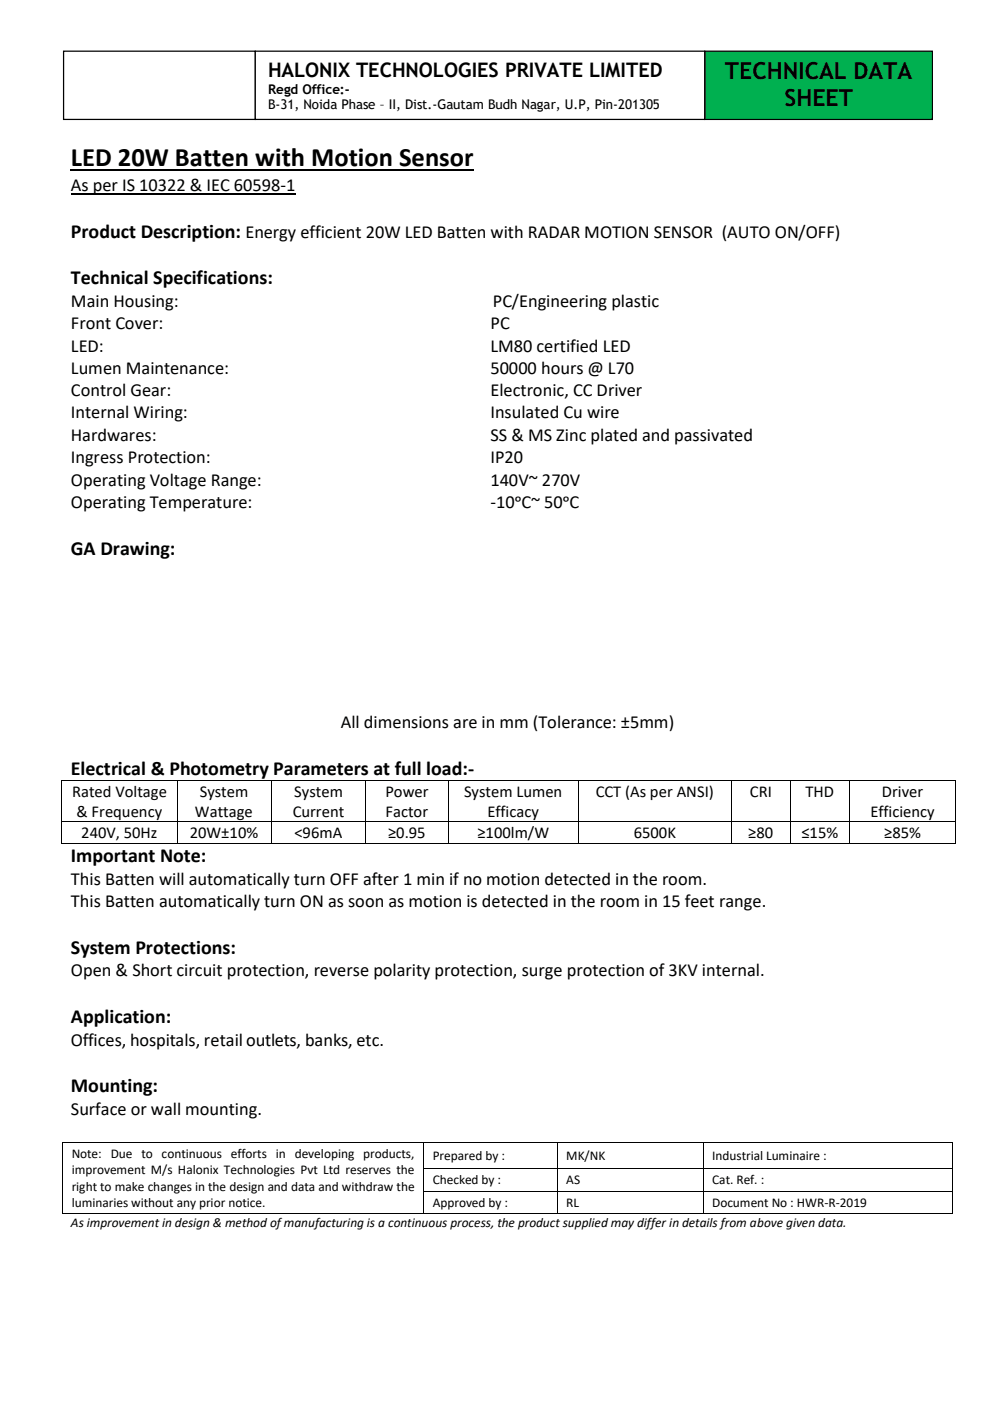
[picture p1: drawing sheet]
<svg xmlns="http://www.w3.org/2000/svg" width="210mm" height="297mm" viewBox="0 0 210 297" stroke-linecap="round" stroke-linejoin="round" font-family="sans-serif">
<defs><g id="words">
<text font-size="5.6" x="15" y="35.3">LED 20W Batten with Motion Sensor</text>
<g font-size="5">
<text x="153.7" y="16.7">TECHNICAL DATA</text>
<text x="166.3" y="22.4">SHEET</text>
</g>
<g font-size="4.2">
<text x="56.8" y="16.3">HALONIX TECHNOLOGIES PRIVATE LIMITED</text>
<text x="15" y="50.3">Product Description: Energy efficient 20W LED Batten with RADAR MOTION SENSOR (AUTO ON/OFF)</text>
<text x="15" y="60.2">Technical Specifications:</text>
<text x="15" y="117.5">GA Drawing:</text>
<text x="15" y="164.2">Electrical &amp; Photometry Parameters at full load:-</text>
<text x="15" y="182.8">Important Note:</text>
<text x="15" y="202.2">System Protections:</text>
<text x="15" y="216.8">Application:</text>
<text x="15" y="231.5">Mounting:</text>
</g>
<g font-size="3.9">
<text x="15" y="40.5">As per IS 10322 &amp; IEC 60598-1</text>
<text x="15" y="65">Main Housing:</text>
<text x="104.5" y="65">PC/Engineering plastic</text>
<text x="15" y="69.8">Front Cover:</text>
<text x="104" y="69.8">PC</text>
<text x="15" y="74.5">LED:</text>
<text x="104" y="74.5">LM80 certified LED</text>
<text x="15" y="79.3">Lumen Maintenance:</text>
<text x="15" y="84">Control Gear:</text>
<text x="104" y="79.3">50000 hours @ L70</text>
<text x="104" y="84">Electronic, CC Driver</text>
<text x="15" y="88.7">Internal Wiring:</text>
<text x="104" y="88.7">Insulated Cu wire</text>
<text x="15" y="93.4">Hardwares:</text>
<text x="104" y="93.4">SS &amp; MS Zinc plated and passivated</text>
<text x="15" y="98.2">Ingress Protection:</text>
<text x="104" y="98.2">IP20</text>
<text x="15" y="102.9">Operating Voltage Range:</text>
<text x="15" y="107.7">Operating Temperature:</text>
<text x="104" y="102.9">140V~ 270V</text>
<text x="104" y="107.7">-10ᵒC~ 50ᵒC</text>
<text x="72.2" y="154.3">All dimensions are in mm (Tolerance: ±5mm)</text>
<text x="15" y="187.6">This Batten will automatically turn OFF after 1 min if no motion detected in the room.</text>
<text x="15" y="192.3">This Batten automatically turn ON as soon as motion is detected in the room in 15 feet range.</text>
<text x="15" y="207">Open &amp; Short circuit protection, reverse polarity protection, surge protection of 3KV internal.</text>
<text x="15" y="221.6">Offices, hospitals, retail outlets, banks, etc.</text>
<text x="15" y="236.3">Surface or wall mounting.</text>
</g>
<g font-size="3.5">
<text x="15.3" y="168.9">Rated Voltage</text>
<text x="16.2" y="173.1">&amp; Frequency</text>
<text x="41.3" y="173.1">Wattage</text>
<text x="42.3" y="168.9">System</text>
<text x="62" y="173.1">Current</text>
<text x="62.4" y="168.9">System</text>
<text x="81.7" y="168.9">Power</text>
<text x="81.7" y="173.1">Factor</text>
<text x="98.4" y="168.9">System Lumen</text>
<text x="103.3" y="173.1">Efficacy</text>
<text x="126.3" y="168.9">CCT (As per ANSI)</text>
<text x="159" y="168.9">CRI</text>
<text x="170.8" y="168.9">THD</text>
<text x="184.5" y="173.1">Efficiency</text>
<text x="186.9" y="168.9">Driver</text>
<text x="17.2" y="177.6">240V, 50Hz</text>
<text x="40.2" y="177.6">20W±10%</text>
<text x="62.4" y="177.6">&lt;96mA</text>
<text x="82.3" y="177.6">≥0.95</text>
<text x="101.2" y="177.6">≥100lm/W</text>
<text x="134.3" y="177.6">6500K</text>
<text x="158.6" y="177.6">≥80</text>
<text x="169.9" y="177.6">≤15%</text>
<text x="187.4" y="177.6">≥85%</text>
</g>
<g font-size="2.8">
<text x="56.8" y="19.9">Regd Office:-</text>
<text x="56.8" y="23.2">B-31, Noida Phase – II, Dist.-Gautam Budh Nagar, U.P, Pin-201305</text>
<text x="15.2" y="245.5">Note: Due to continuous efforts in developing products,</text>
<text x="91.7" y="245.8">Prepared by :</text>
<text x="120" y="245.8">MK/NK</text>
<text x="151" y="245.8">Industrial Luminaire :</text>
<text x="15.2" y="248.9">improvement M/s Halonix Technologies Pvt Ltd reserves the</text>
<text x="91.7" y="250.9">Checked by :</text>
<text x="120" y="250.9">AS</text>
<text x="151" y="250.9">Cat. Ref. :</text>
<text x="15.2" y="252.4">right to make changes in the design and data and withdraw the</text>
<text x="15.2" y="255.8">luminaries without any prior notice.</text>
<text x="91.7" y="255.8">Approved by :</text>
<text x="120" y="255.8">RL</text>
<text x="151" y="255.8">Document No : HWR-R-2019</text>
<text x="15" y="260">As improvement in design &amp; method of manufacturing is a continuous process, the product supplied may differ in details from above given data.</text>
</g>
</g></defs>
<path d="M15 36.1h85.5" fill="none" stroke="#000" stroke-width=".38"/>
<path d="M15 41h47.6" fill="none" stroke="#000" stroke-width=".25"/>
<g fill="#000">
<path d="M13 165.3h.2v.2h-.2z" fill-rule="evenodd"/>
<path d="M13 165.3h.2v.2h-.2z" fill-rule="evenodd"/>
<path d="M13 174.1h.2v.2h-.2z" fill-rule="evenodd"/>
<path d="M13 178.6h.2v.2h-.2z" fill-rule="evenodd"/>
<path d="M13 178.6h.2v.2h-.2z" fill-rule="evenodd"/>
<path d="M37.5 165.3h.1v.2h-.1z" fill-rule="evenodd"/>
<path d="M37.5 174.1h.1v.2h-.1z" fill-rule="evenodd"/>
<path d="M37.5 178.6h.1v.2h-.1z" fill-rule="evenodd"/>
<path d="M57.5 165.3h.1v.2h-.1z" fill-rule="evenodd"/>
<path d="M57.5 174.1h.1v.2h-.1z" fill-rule="evenodd"/>
<path d="M57.5 178.6h.1v.2h-.1z" fill-rule="evenodd"/>
<path d="M77.5 165.3h.2v.2h-.2z" fill-rule="evenodd"/>
<path d="M77.5 174.1h.2v.2h-.2z" fill-rule="evenodd"/>
<path d="M77.5 178.6h.2v.2h-.2z" fill-rule="evenodd"/>
<path d="M95 165.3h.1v.2h-.1z" fill-rule="evenodd"/>
<path d="M95 174.1h.1v.2h-.1z" fill-rule="evenodd"/>
<path d="M95 178.6h.1v.2h-.1z" fill-rule="evenodd"/>
<path d="M122.5 165.3h.2v.2h-.2z" fill-rule="evenodd"/>
<path d="M122.5 174.1h.2v.2h-.2z" fill-rule="evenodd"/>
<path d="M122.5 178.6h.2v.2h-.2z" fill-rule="evenodd"/>
<path d="M155 165.3h.2v.2h-.2z" fill-rule="evenodd"/>
<path d="M155 174.1h.2v.2h-.2z" fill-rule="evenodd"/>
<path d="M155 178.6h.2v.2h-.2z" fill-rule="evenodd"/>
<path d="M167.5 165.3h.2v.2h-.2z" fill-rule="evenodd"/>
<path d="M167.5 174.1h.2v.2h-.2z" fill-rule="evenodd"/>
<path d="M167.5 178.6h.2v.2h-.2z" fill-rule="evenodd"/>
<path d="M180 165.3h.2v.2h-.2z" fill-rule="evenodd"/>
<path d="M180 174.1h.2v.2h-.2z" fill-rule="evenodd"/>
<path d="M180 178.6h.2v.2h-.2z" fill-rule="evenodd"/>
<path d="M202.5 165.3h.2v.2h-.2z" fill-rule="evenodd"/>
<path d="M202.5 165.3h.2v.2h-.2z" fill-rule="evenodd"/>
<path d="M202.5 174.1h.2v.2h-.2z" fill-rule="evenodd"/>
<path d="M202.5 178.6h.2v.2h-.2z" fill-rule="evenodd"/>
<path d="M202.5 178.6h.2v.2h-.2z" fill-rule="evenodd"/>
<path d="M13.2 242.1h.2v.1h-.2z" fill-rule="evenodd"/>
<path d="M13.2 242.1h.2v.1h-.2z" fill-rule="evenodd"/>
<path d="M13.2 247.5h.2v.1h-.2z" fill-rule="evenodd"/>
<path d="M13.2 252.4h.2v.2h-.2z" fill-rule="evenodd"/>
<path d="M13.2 257.2h.2v.1h-.2z" fill-rule="evenodd"/>
<path d="M13.2 257.2h.2v.1h-.2z" fill-rule="evenodd"/>
<path d="M89.7 242.1h.2v.1h-.2z" fill-rule="evenodd"/>
<path d="M89.7 247.5h.2v.1h-.2z" fill-rule="evenodd"/>
<path d="M89.7 252.4h.2v.2h-.2z" fill-rule="evenodd"/>
<path d="M89.7 257.2h.2v.1h-.2z" fill-rule="evenodd"/>
<path d="M118.1 242.1h.2v.1h-.2z" fill-rule="evenodd"/>
<path d="M118.1 247.5h.2v.1h-.2z" fill-rule="evenodd"/>
<path d="M118.1 252.4h.2v.2h-.2z" fill-rule="evenodd"/>
<path d="M118.1 257.2h.2v.1h-.2z" fill-rule="evenodd"/>
<path d="M149 242.1h.1v.1h-.1z" fill-rule="evenodd"/>
<path d="M149 247.5h.1v.1h-.1z" fill-rule="evenodd"/>
<path d="M149 252.4h.1v.2h-.1z" fill-rule="evenodd"/>
<path d="M149 257.2h.1v.1h-.1z" fill-rule="evenodd"/>
<path d="M201.8 242.1h.1v.1h-.1z" fill-rule="evenodd"/>
<path d="M201.8 242.1h.1v.1h-.1z" fill-rule="evenodd"/>
<path d="M201.8 247.5h.1v.1h-.1z" fill-rule="evenodd"/>
<path d="M201.8 252.4h.1v.2h-.1z" fill-rule="evenodd"/>
<path d="M201.8 257.2h.1v.1h-.1z" fill-rule="evenodd"/>
<path d="M201.8 257.2h.1v.1h-.1z" fill-rule="evenodd"/>
</g>
<g fill="none" stroke="#000" stroke-width=".21">
<path d="M13.1 165.5v8.6M13.1 174.3v4.3M13.2 165.4h24.3M13.2 174.2h24.3M13.2 178.7h24.3M37.6 165.5v8.6M37.6 174.3v4.3M37.6 165.4h19.9M37.6 174.2h19.9M37.6 178.7h19.9M57.5 165.5v8.6M57.5 174.3v4.3"/>
<path d="M57.6 165.4h19.9M57.6 174.2h19.9M57.6 178.7h19.9M77.6 165.5v8.6M77.6 174.3v4.3M77.7 165.4h17.3M77.7 174.2h17.3M77.7 178.7h17.3M95.1 165.5v8.6M95.1 174.3v4.3M95.1 165.4h27.4M95.1 174.2h27.4"/>
<path d="M95.1 178.7h27.4M122.6 165.5v8.6M122.6 174.3v4.3M122.7 165.4h32.3M122.7 174.2h32.3M122.7 178.7h32.3M155.1 165.5v8.6M155.1 174.3v4.3M155.2 165.4h12.3M155.2 174.2h12.3M155.2 178.7h12.3M167.6 165.5v8.6"/>
<path d="M167.6 174.3v4.3M167.7 165.4h12.3M167.7 174.2h12.3M167.7 178.7h12.3M180.1 165.5v8.6M180.1 174.3v4.3M180.2 165.4h22.3M180.2 174.2h22.3M180.2 178.7h22.3M202.6 165.5v8.6M202.6 174.3v4.3M13.3 242.2v5.3"/>
<path d="M13.3 247.6v4.8M13.3 252.6v4.6M13.4 242.1h76.3M13.4 257.3h76.3M89.8 242.2v5.3M89.8 247.6v4.8M89.8 252.6v4.6M89.9 242.1h28.2M89.9 247.6h28.2M89.9 252.5h28.2M89.9 257.3h28.2M118.2 242.2v5.3"/>
<path d="M118.2 247.6v4.8M118.2 252.6v4.6M118.3 242.1h30.7M118.3 247.6h30.7M118.3 252.5h30.7M118.3 257.3h30.7M149 242.2v5.3M149 247.6v4.8M149 252.6v4.6M149.1 242.1h52.7M149.1 247.6h52.7M149.1 252.5h52.7"/>
<path d="M149.1 257.3h52.7M201.8 242.2v5.3M201.8 247.6v4.8M201.8 252.6v4.6"/>
</g>
<path d="M149.4 10.8h48.2v14.5h-48.2z" fill-rule="evenodd" fill="#00b050"/>
<path d="M149.4 10.8h48.2v14.5h-48.2z" fill="none" stroke="#000" stroke-width=".26"/>
<path d="M13.5 10.8h40.6v14.5h-40.6z" fill-rule="evenodd" fill="#fff"/>
<path d="M13.5 10.8h40.6v14.5h-40.6z" fill="none" stroke="#000" stroke-width=".26"/>
<path d="M54.1 10.8h95.3v14.5h-95.3z" fill-rule="evenodd" fill="#fff"/>
<path d="M54.1 10.8h95.3v14.5h-95.3z" fill="none" stroke="#000" stroke-width=".26"/>
<use href="#words"/>
</svg>
